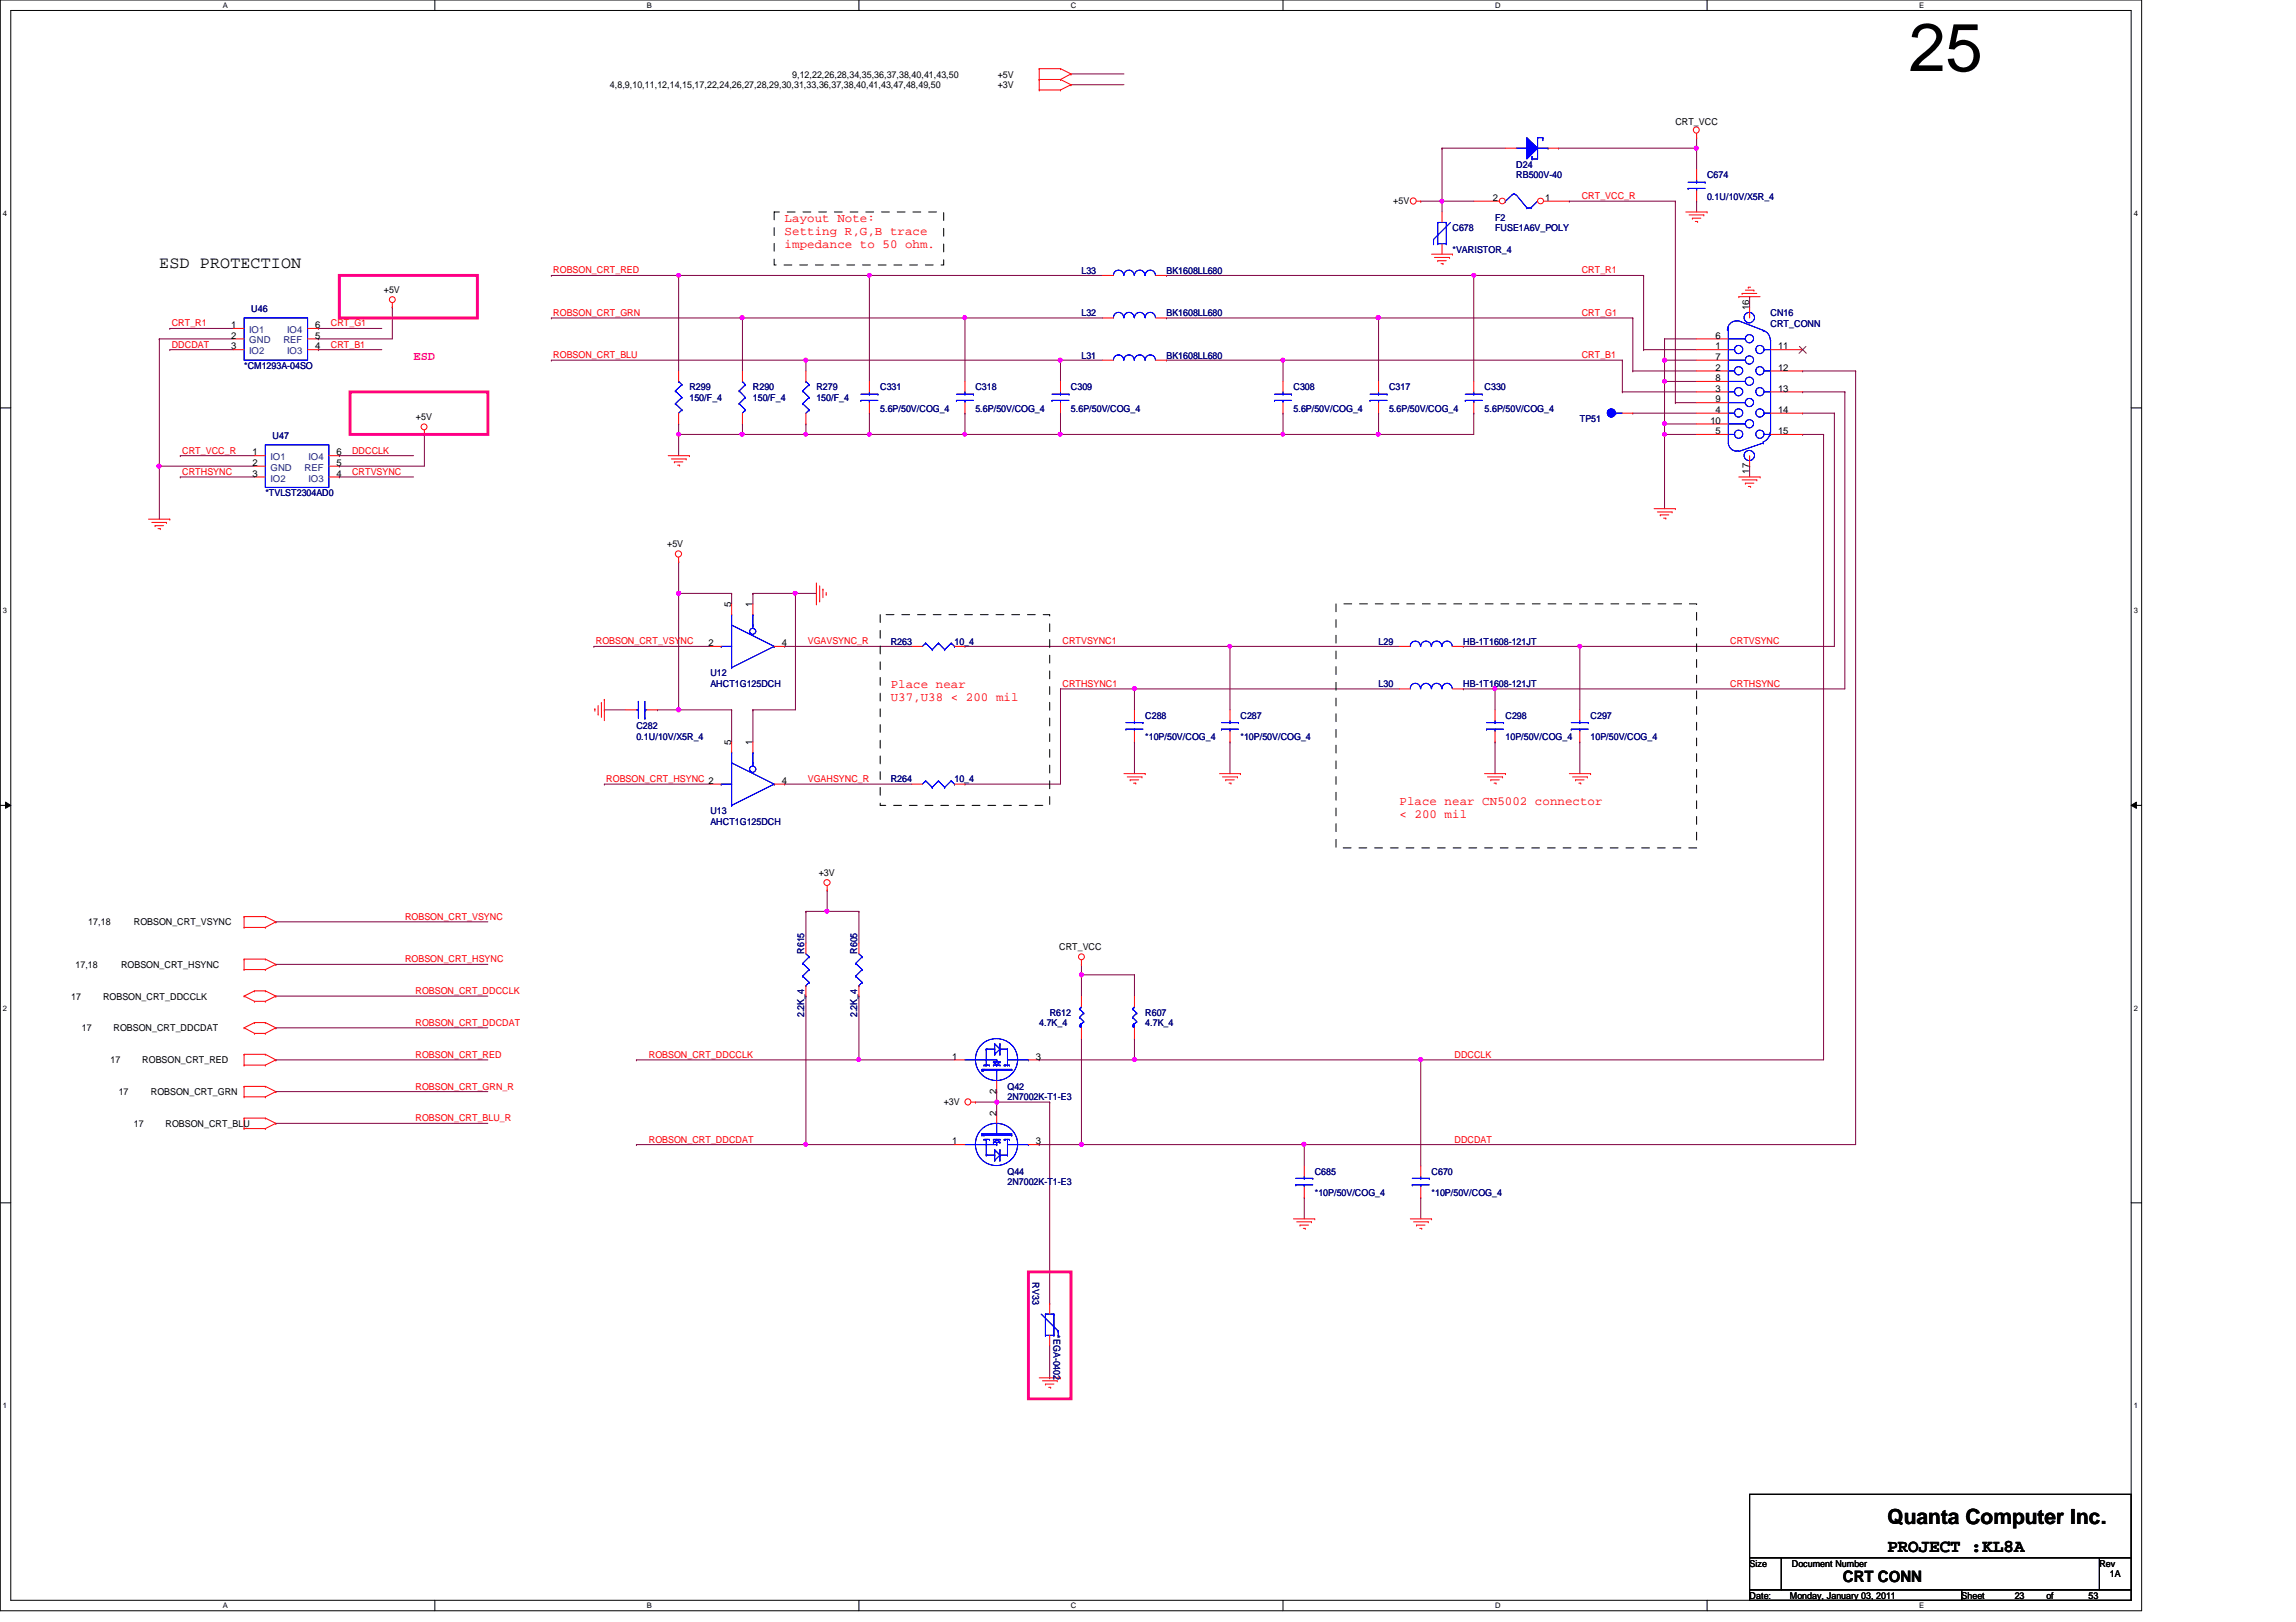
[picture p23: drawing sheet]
<svg xmlns="http://www.w3.org/2000/svg" width="297mm" height="210mm" viewBox="0 0 297 210" stroke-linecap="round" stroke-linejoin="round" font-family="sans-serif">
<defs><g id="words">
<text font-size="8.8" x="246.9" y="9.2">25</text>
<text font-size="2.7" x="244.2" y="197.3">Quanta Computer Inc.</text>
<text font-size="2.3" x="244.2" y="200.8">PROJECT :KL8A</text>
<text font-size="2.2" x="20.6" y="34.7">ESD PROTECTION</text>
<text font-size="2" x="238.4" y="204.8">CRT CONN</text>
<g font-size="1.6" fill="#f00">
<text x="101.5" y="28.7">Layout Note:</text>
<text x="101.5" y="30.4">Setting R,G,B trace</text>
<text x="101.5" y="32.1">impedance to 50 ohm.</text>
<text x="115.2" y="89">Place near</text>
<text x="115.2" y="90.7">U37,U38 &lt; 200 mil</text>
<text x="181.1" y="104.1">Place near CN5002 connector</text>
<text x="181.1" y="105.8">&lt; 200 mil</text>
</g>
<text font-size="1.6" fill="#ff0080" x="53.5" y="46.6">ESD</text>
<g font-size="1.2">
<text x="78.9" y="11.4">4,8,9,10,11,12,14,15,17,22,24,26,27,28,29,30,31,33,36,37,38,40,41,43,47,48,49,50</text>
<text x="102.5" y="10">9,12,22,26,28,34,35,36,37,38,40,41,43,50</text>
<text x="129.1" y="10">+5V</text>
<text x="129.1" y="11.4">+3V</text>
<text x="216.7" y="16.2">CRT_VCC</text>
<text x="180.3" y="26.4">+5V</text>
<text x="193.1" y="26">2</text>
<text x="199.9" y="26">1</text>
<text x="49.7" y="37.9">+5V</text>
<text x="226.3" y="40.2" transform="rotate(-90 226.3 40.2)">16</text>
<text x="29.9" y="42.5">1</text>
<text x="29.9" y="45.2">3</text>
<text x="29.9" y="43.8">2</text>
<text x="40.8" y="45.2">4</text>
<text x="40.8" y="42.5">6</text>
<text x="40.8" y="43.8">5</text>
<text x="222" y="45.2">1</text>
<text x="222" y="48">2</text>
<text x="222" y="43.8">6</text>
<text x="222" y="46.6">7</text>
<text x="230" y="48">12</text>
<text x="230" y="45.2">11</text>
<text x="222" y="50.7">3</text>
<text x="222" y="53.4">4</text>
<text x="222" y="49.3">8</text>
<text x="222" y="52.1">9</text>
<text x="230" y="53.4">14</text>
<text x="230" y="50.7">13</text>
<text x="32.7" y="58.9">1</text>
<text x="43.5" y="58.9">6</text>
<text x="53.8" y="54.4">+5V</text>
<text x="221.3" y="54.8">10</text>
<text x="222" y="56.2">5</text>
<text x="230" y="56.2">15</text>
<text x="32.7" y="61.7">3</text>
<text x="32.7" y="60.3">2</text>
<text x="43.5" y="61.7">4</text>
<text x="43.5" y="60.3">5</text>
<text x="226.3" y="61.3" transform="rotate(-90 226.3 61.3)">17</text>
<text x="86.3" y="70.8">+5V</text>
<text x="91.6" y="83.6">2</text>
<text x="94.6" y="78.6" transform="rotate(-90 94.6 78.6)">5</text>
<text x="97.4" y="78.6" transform="rotate(-90 97.4 78.6)">1</text>
<text x="101.1" y="83.6">4</text>
<text x="94.6" y="96.4" transform="rotate(-90 94.6 96.4)">5</text>
<text x="97.4" y="96.4" transform="rotate(-90 97.4 96.4)">1</text>
<text x="101.1" y="101.4">4</text>
<text x="105.9" y="113.3">+3V</text>
<text x="11.4" y="119.8">17,18</text>
<text x="17.3" y="119.8">ROBSON_CRT_VSYNC</text>
<text x="9.8" y="125.3">17,18</text>
<text x="15.7" y="125.3">ROBSON_CRT_HSYNC</text>
<text x="137" y="122.9">CRT_VCC</text>
<text x="9.2" y="129.4">17</text>
<text x="13.3" y="129.4">ROBSON_CRT_DDCCLK</text>
<text x="10.6" y="133.5">17</text>
<text x="14.3" y="137.6">17</text>
<text x="14.7" y="133.5">ROBSON_CRT_DDCDAT</text>
<text x="18.4" y="137.6">ROBSON_CRT_RED</text>
<text x="123.2" y="137.1">1</text>
<text x="134" y="137.1">3</text>
<text x="15.4" y="141.7">17</text>
<text x="19.5" y="141.7">ROBSON_CRT_GRN</text>
<text x="122.1" y="143">+3V</text>
<text x="128.9" y="141.5" transform="rotate(-90 128.9 141.5)">2</text>
<text x="17.3" y="145.8">17</text>
<text x="21.4" y="145.8">ROBSON_CRT_BLU</text>
<text x="123.2" y="148.1">1</text>
<text x="128.9" y="144.4" transform="rotate(-90 128.9 144.4)">2</text>
<text x="134" y="148.1">3</text>
<text x="226.4" y="202.7">Size</text>
<text x="231.8" y="202.7">Document Number</text>
<text x="271.6" y="202.7">Rev</text>
<text x="226.4" y="206.9">Date:</text>
<text x="231.6" y="206.9">Monday, January 03, 2011</text>
<text x="253.8" y="206.9">Sheet</text>
<text x="260.6" y="206.9">23</text>
<text x="264.7" y="206.9">of</text>
<text x="270.2" y="206.9">53</text>
<text x="273" y="204.1">1A</text>
</g>
<g font-size="1.2" fill="#000080">
<text x="196.2" y="21.7">D24</text>
<text x="196.2" y="23.1">RB500V-40</text>
<text x="220.8" y="23.1">C674</text>
<text x="187.9" y="29.9">C678</text>
<text x="193.4" y="28.6">F2</text>
<text x="193.4" y="29.9">FUSE1A6V_POLY</text>
<text x="220.8" y="25.8">0.1U/10V/X5R_4</text>
<text x="139.9" y="35.4">L33</text>
<text x="150.9" y="35.4">BK1608LL680</text>
<text x="187.9" y="32.7">*VARISTOR_4</text>
<text x="32.5" y="40.3">U46</text>
<text x="139.9" y="40.9">L32</text>
<text x="150.9" y="40.9">BK1608LL680</text>
<text x="229.1" y="40.9">CN16</text>
<text x="31.6" y="47.8">*CM1293A-04SO</text>
<text x="139.9" y="46.4">L31</text>
<text x="150.9" y="46.4">BK1608LL680</text>
<text x="229.1" y="42.3">CRT_CONN</text>
<text x="89.2" y="50.5">R299</text>
<text x="89.2" y="51.9">150/F_4</text>
<text x="97.4" y="50.5">R290</text>
<text x="97.4" y="51.9">150/F_4</text>
<text x="105.6" y="50.5">R279</text>
<text x="105.6" y="51.9">150/F_4</text>
<text x="113.9" y="50.5">C331</text>
<text x="113.9" y="53.3">5.6P/50V/COG_4</text>
<text x="126.2" y="50.5">C318</text>
<text x="126.2" y="53.3">5.6P/50V/COG_4</text>
<text x="138.6" y="50.5">C309</text>
<text x="138.6" y="53.3">5.6P/50V/COG_4</text>
<text x="167.3" y="50.5">C308</text>
<text x="167.3" y="53.3">5.6P/50V/COG_4</text>
<text x="179.7" y="50.5">C317</text>
<text x="179.7" y="53.3">5.6P/50V/COG_4</text>
<text x="192.1" y="50.5">C330</text>
<text x="192.1" y="53.3">5.6P/50V/COG_4</text>
<text x="35.3" y="56.8">U47</text>
<text x="204.4" y="54.6">TP51</text>
<text x="34.3" y="64.2">*TVLST2304AD0</text>
<text x="115.2" y="83.4">R263</text>
<text x="123.5" y="83.4">10_4</text>
<text x="178.3" y="83.4">L29</text>
<text x="189.3" y="83.4">HB-1T1608-121JT</text>
<text x="91.9" y="87.5">U12</text>
<text x="91.9" y="88.9">AHCT1G125DCH</text>
<text x="178.3" y="88.9">L30</text>
<text x="189.3" y="88.9">HB-1T1608-121JT</text>
<text x="82.3" y="94.4">C282</text>
<text x="82.3" y="95.8">0.1U/10V/X5R_4</text>
<text x="148.2" y="93">C288</text>
<text x="148.2" y="95.8">*10P/50V/COG_4</text>
<text x="160.5" y="93">C287</text>
<text x="160.5" y="95.8">*10P/50V/COG_4</text>
<text x="194.8" y="93">C298</text>
<text x="194.8" y="95.8">10P/50V/COG_4</text>
<text x="205.8" y="93">C297</text>
<text x="205.8" y="95.8">10P/50V/COG_4</text>
<text x="115.2" y="101.3">R264</text>
<text x="123.5" y="101.3">10_4</text>
<text x="91.9" y="105.4">U13</text>
<text x="91.9" y="106.7">AHCT1G125DCH</text>
<text x="104.1" y="123.4" transform="rotate(-90 104.1 123.4)">R615</text>
<text x="110.9" y="123.4" transform="rotate(-90 110.9 123.4)">R605</text>
<text x="104.1" y="131.7" transform="rotate(-90 104.1 131.7)">2.2K_4</text>
<text x="110.9" y="131.7" transform="rotate(-90 110.9 131.7)">2.2K_4</text>
<text x="135.8" y="131.4">R612</text>
<text x="148.2" y="131.4">R607</text>
<text x="134.4" y="132.8">4.7K_4</text>
<text x="148.2" y="132.8">4.7K_4</text>
<text x="130.3" y="141">Q42</text>
<text x="130.3" y="142.4">2N7002K-T1-E3</text>
<text x="130.3" y="152">Q44</text>
<text x="130.3" y="153.4">2N7002K-T1-E3</text>
<text x="170.1" y="152">C685</text>
<text x="170.1" y="154.7">*10P/50V/COG_4</text>
<text x="185.2" y="152">C670</text>
<text x="185.2" y="154.7">*10P/50V/COG_4</text>
<text x="133.6" y="165.9" transform="rotate(90 133.6 165.9)">RV33</text>
<text x="136.3" y="172.8" transform="rotate(90 136.3 172.8)">*EGA-0402</text>
</g>
<g font-size="1.2" fill="#f00">
<text x="204.6" y="25.8">CRT_VCC_R</text>
<text x="71.6" y="35.4">ROBSON_CRT_RED</text>
<text x="204.6" y="35.4">CRT_R1</text>
<text x="71.6" y="40.9">ROBSON_CRT_GRN</text>
<text x="204.6" y="40.9">CRT_G1</text>
<text x="22.2" y="42.2">CRT_R1</text>
<text x="22.2" y="45">DDCDAT</text>
<text x="42.8" y="42.2">CRT_G1</text>
<text x="42.8" y="45">CRT_B1</text>
<text x="71.6" y="46.4">ROBSON_CRT_BLU</text>
<text x="204.6" y="46.4">CRT_B1</text>
<text x="23.6" y="58.7">CRT_VCC_R</text>
<text x="45.5" y="58.7">DDCCLK</text>
<text x="23.6" y="61.5">CRTHSYNC</text>
<text x="45.5" y="61.5">CRTVSYNC</text>
<text x="77.1" y="83.4">ROBSON_CRT_VSYNC</text>
<text x="104.5" y="83.4">VGAVSYNC_R</text>
<text x="137.5" y="83.4">CRTVSYNC1</text>
<text x="223.9" y="83.4">CRTVSYNC</text>
<text x="137.5" y="88.9">CRTHSYNC1</text>
<text x="223.9" y="88.9">CRTHSYNC</text>
<text x="78.4" y="101.2">ROBSON_CRT_HSYNC 2</text>
<text x="104.5" y="101.2">VGAHSYNC_R</text>
<text x="52.4" y="119">ROBSON_CRT_VSYNC</text>
<text x="52.4" y="124.5">ROBSON_CRT_HSYNC</text>
<text x="53.8" y="128.7">ROBSON_CRT_DDCCLK</text>
<text x="53.8" y="132.8">ROBSON_CRT_DDCDAT</text>
<text x="53.8" y="136.9">ROBSON_CRT_RED</text>
<text x="83.9" y="136.9">ROBSON_CRT_DDCCLK</text>
<text x="188.2" y="136.9">DDCCLK</text>
<text x="53.8" y="141">ROBSON_CRT_GRN_R</text>
<text x="53.8" y="145.1">ROBSON_CRT_BLU_R</text>
<text x="83.9" y="147.9">ROBSON_CRT_DDCDAT</text>
<text x="188.2" y="147.9">DDCDAT</text>
</g>
<g font-size="1.2" fill="#004080">
<text x="32.3" y="43.1">IO1</text>
<text x="32.3" y="45.8">IO2</text>
<text x="32.3" y="44.4">GND</text>
<text x="36.7" y="44.4">REF</text>
<text x="37.2" y="45.8">IO3</text>
<text x="37.2" y="43.1">IO4</text>
<text x="35" y="59.6">IO1</text>
<text x="39.9" y="59.6">IO4</text>
<text x="35" y="62.3">IO2</text>
<text x="35" y="60.9">GND</text>
<text x="39.4" y="60.9">REF</text>
<text x="39.9" y="62.3">IO3</text>
</g>
<g font-size="1">
<text x="28.8" y="1">A</text>
<text x="83.7" y="1">B</text>
<text x="138.6" y="1">C</text>
<text x="193.4" y="1">D</text>
<text x="248.3" y="1">E</text>
<text x=".4" y="27.9">4</text>
<text x="276.1" y="27.9">4</text>
<text x=".4" y="79.4">3</text>
<text x="276.1" y="79.4">3</text>
<text x=".4" y="130.8">2</text>
<text x="276.1" y="130.8">2</text>
<text x=".4" y="182.2">1</text>
<text x="276.1" y="182.2">1</text>
<text x="28.8" y="208.1">A</text>
<text x="83.7" y="208.1">B</text>
<text x="138.6" y="208.1">C</text>
<text x="193.4" y="208.1">D</text>
<text x="248.3" y="208.1">E</text>
</g>
</g></defs>
<path d="M0 0h277.1v208.4h-277.1zM1.4 1.4h274.3v205.7h-274.3z" fill="none" stroke="#000" stroke-width=".13"/>
<g fill="#fff">
<path d="M28.8 .1h.7v1.1h-.7z"/>
<path d="M28.8 207.2h.7v1.1h-.7z"/>
</g>
<path d="M56.3 0v1.4M56.3 207.1v1.3" fill="none" stroke="#000" stroke-width=".13"/>
<g fill="#fff">
<path d="M83.7 .1h.6v1.1h-.6z"/>
<path d="M83.7 207.2h.6v1.1h-.6z"/>
</g>
<path d="M111.1 0v1.4M111.1 207.1v1.3" fill="none" stroke="#000" stroke-width=".13"/>
<g fill="#fff">
<path d="M138.6 .1h.7v1.1h-.7z"/>
<path d="M138.6 207.2h.7v1.1h-.7z"/>
</g>
<path d="M166 0v1.4M166 207.1v1.3" fill="none" stroke="#000" stroke-width=".13"/>
<g fill="#fff">
<path d="M193.4 .1h.7v1.1h-.7z"/>
<path d="M193.4 207.2h.7v1.1h-.7z"/>
</g>
<path d="M220.8 0v1.4M220.8 207.1v1.3" fill="none" stroke="#000" stroke-width=".13"/>
<g fill="#fff">
<path d="M248.3 .1h.6v1.1h-.6z"/>
<path d="M248.3 207.2h.6v1.1h-.6z"/>
<path d="M.4 27.1h.5v1.1h-.5z"/>
<path d="M276.1 27.1h.5v1.1h-.5z"/>
<path d="M.4 78.5h.5v1.1h-.5z"/>
<path d="M276.1 78.5h.5v1.1h-.5z"/>
</g>
<path d="M0 52.8h1.4M275.7 52.8h1.4" fill="none" stroke="#000" stroke-width=".13"/>
<g fill="#fff">
<path d="M.4 129.9h.5v1.1h-.5z"/>
<path d="M276.1 129.9h.5v1.1h-.5z"/>
</g>
<path d="M0 104.2h1.4M.7 103.8l.7 .4-.7 .4zM275.7 104.2l.7-.4v.8zM275.7 104.2h1.4" fill="none" stroke="#000" stroke-width=".13"/>
<path d="M.7 103.8l.7 .4-.7 .4zM275.7 104.2l.7-.4v.8z" fill="#000"/>
<g fill="#fff">
<path d="M.4 181.4h.5v1.1h-.5z"/>
<path d="M276.1 181.4h.5v1.1h-.5z"/>
</g>
<path d="M0 155.7h1.4M275.7 155.7h1.4" fill="none" stroke="#000" stroke-width=".13"/>
<path d="M138.6 11h.1M138.6 9.6h.1M138.6 11h6.8M138.6 9.6h6.8M186.6 26h.1M186.6 26v1.4M87.8 56.2h.1M87.8 56.2h8.3M233.2 53.5h.1M233.2 53.5h4.1" fill="none" stroke="#800040" stroke-width=".13"/>
<circle cx="96" cy="56.2" r=".25" fill="#f0f"/>
<circle cx="96" cy="56.2" r=".25" fill="none" stroke="#f0f" stroke-width=".13"/>
<circle cx="87.8" cy="56.2" r=".25" fill="#f0f"/>
<circle cx="87.8" cy="56.2" r=".25" fill="none" stroke="#f0f" stroke-width=".13"/>
<path d="M71.3 46.6h.1M71.3 46.6h33M104.3 46.6h.1M104.3 46.6v1.4M215.3 54.9h.1M215.3 49.4h.1M215.3 54.9h4.2M215.3 49.4v5.5M137.2 89.2h.1M137.2 89.2v12.3h-12.4M137.2 89.2h9.6M124.8 101.5h.1" fill="none" stroke="#800040" stroke-width=".13"/>
<circle cx="215.3" cy="49.3" r=".25" fill="#f0f"/>
<circle cx="215.3" cy="49.3" r=".25" fill="none" stroke="#f0f" stroke-width=".13"/>
<g fill="none" stroke="#800040" stroke-width=".13">
<path d="M87.8 35.6h.1M87.8 35.6h24.7M112.5 35.6h.1M112.5 35.6v13.8M87.8 54.9h.1M87.8 54.9v1.3M233.2 56.2h.1M233.2 56.2h2.7M82.3 137.2h.1M82.3 137.2h28.8M139.9 134.4h.1M139.9 134.4v13.7"/>
<path d="M146.8 126.2h.1M146.8 126.2v2.7"/>
</g>
<circle cx="87.8" cy="35.6" r=".25" fill="#f0f"/>
<circle cx="87.8" cy="35.6" r=".25" fill="none" stroke="#f0f" stroke-width=".13"/>
<path d="M96.1 41.1h.1M96.1 41.1h28.7M124.8 41.1h.1M124.8 41.1v8.3" fill="none" stroke="#800040" stroke-width=".13"/>
<circle cx="96" cy="41.1" r=".26" fill="#f0f"/>
<circle cx="96" cy="41.1" r=".26" fill="none" stroke="#f0f" stroke-width=".13"/>
<path d="M104.3 46.6h.1M104.3 46.6h32.9M137.2 46.6h.1M137.2 46.6v2.8" fill="none" stroke="#800040" stroke-width=".13"/>
<path d="M104.1 46.4h.1l.2 .1v.3l-.2 .1-.1-.1z" fill-rule="evenodd" fill="#f0f"/>
<path d="M104.1 46.4h.1l.2 .1v.3l-.2 .1-.1-.1z" fill="none" stroke="#f0f" stroke-width=".13"/>
<path d="M216.7 52.1h.1M216.7 52.1h2.8M183.8 137.2h.1M183.8 137.2v13.7M183.8 137.2h52.1M168.7 148.1h.1M168.7 155h.1M168.7 148.1v2.8M168.7 155v2.7M183.8 155h.1M183.8 155v2.7" fill="none" stroke="#800040" stroke-width=".13"/>
<circle cx="183.8" cy="137.1" r=".26" fill="#f0f"/>
<circle cx="183.8" cy="137.1" r=".26" fill="none" stroke="#f0f" stroke-width=".13"/>
<path d="M168.7 148.1h.1M168.7 148.1h71.4" fill="none" stroke="#800040" stroke-width=".13"/>
<circle cx="168.7" cy="148.1" r=".26" fill="#f0f"/>
<circle cx="168.7" cy="148.1" r=".26" fill="none" stroke="#f0f" stroke-width=".13"/>
<g fill="none" stroke="#800040" stroke-width=".13">
<path d="M124.8 83.7h.1M124.8 83.7h56.3M146.8 96h.1M146.8 96v4.1M159.1 83.7h.1M159.1 96h.1M159.1 83.7v8.2M159.1 96v4.1M193.4 96h.1M193.4 96v4.1M204.4 83.7h.1M204.4 96h.1"/>
<path d="M204.4 83.7h32.9M204.4 96v4.1"/>
</g>
<path d="M158.9 83.5h.4v.1v.2l-.2 .1-.2-.1z" fill-rule="evenodd" fill="#f0f"/>
<path d="M158.9 83.5h.4v.1v.2l-.2 .1-.2-.1z" fill="none" stroke="#f0f" stroke-width=".13"/>
<path d="M146.8 89.2h.1M146.8 89.2v2.7M193.4 89.2h.1M193.4 89.2h45.3" fill="none" stroke="#800040" stroke-width=".13"/>
<path d="M193.2 88.9h.2l.2 .1-.1 .3-.1 .1-.2-.1z" fill-rule="evenodd" fill="#f0f"/>
<path d="M193.2 88.9h.2l.2 .1-.1 .3-.1 .1-.2-.1z" fill="none" stroke="#f0f" stroke-width=".13"/>
<g fill="none" stroke="#800040" stroke-width=".13">
<path d="M150.9 41.1h.1M150.9 41.1h27.4M166 53.5h.1M166 53.5v2.7M211.2 41.1h.1M211.2 41.1v6.9M87.8 72.7h.1M87.8 76.8h.1M87.8 72.7v4.1M87.8 76.8h6.9M97.4 76.8h.1M97.4 76.8h5.5"/>
<path d="M134.4 137.2h.1M134.4 137.2h12.4"/>
</g>
<circle cx="87.8" cy="76.8" r=".25" fill="#f0f"/>
<circle cx="87.8" cy="76.8" r=".25" fill="none" stroke="#f0f" stroke-width=".13"/>
<path d="M104.3 56.2h.1M104.3 56.2h8.2M102.9 76.8h.1M102.9 76.8h2.7M85 91.9h.1M85 91.9h2.8" fill="none" stroke="#800040" stroke-width=".13"/>
<path d="M104.1 56h.3l.1 .2-.1 .2h-.2h-.1z" fill-rule="evenodd" fill="#f0f"/>
<path d="M104.1 56h.3l.1 .2-.1 .2h-.2h-.1z" fill="none" stroke="#f0f" stroke-width=".13"/>
<g fill="none" stroke="#800040" stroke-width=".13">
<path d="M209.9 46.6h.1M209.9 46.6v4.1M94.7 76.8h.1M94.7 76.8v1.3M97.4 76.8h.1M97.4 76.8v1.3M102.9 76.8h.1M102.9 76.8v15.1h-5.5M97.4 91.9h.1M101.5 83.7h.1M101.5 83.7h16.5M101.5 101.5h.1"/>
<path d="M101.5 101.5h16.5"/>
</g>
<circle cx="102.9" cy="76.8" r=".25" fill="#f0f"/>
<circle cx="102.9" cy="76.8" r=".25" fill="none" stroke="#f0f" stroke-width=".13"/>
<path d="M87.8 76.8h.1M87.8 76.8v15.1" fill="none" stroke="#800040" stroke-width=".13"/>
<circle cx="87.8" cy="91.9" r=".26" fill="#f0f"/>
<circle cx="87.8" cy="91.9" r=".26" fill="none" stroke="#f0f" stroke-width=".13"/>
<circle cx="87.8" cy="76.8" r=".25" fill="#f0f"/>
<circle cx="87.8" cy="76.8" r=".25" fill="none" stroke="#f0f" stroke-width=".13"/>
<path d="M166 46.6h.1M166 46.6h43.9M215.3 43.9h.1M215.3 43.9h4.2" fill="none" stroke="#800040" stroke-width=".13"/>
<path d="M165.8 46.4h.1l.3 .1-.1 .3-.2 .1-.1-.1z" fill-rule="evenodd" fill="#f0f"/>
<path d="M165.8 46.4h.1l.3 .1-.1 .3-.2 .1-.1-.1z" fill="none" stroke="#f0f" stroke-width=".13"/>
<g fill="none" stroke="#800040" stroke-width=".13">
<path d="M150.9 35.6h.1M150.9 35.6h61.7M190.7 35.6h.1M96.1 54.9h.1M96.1 54.9v1.3M104.3 54.9h.1M104.3 54.9v1.3M112.5 53.5h.1M112.5 53.5v2.7M124.8 56.2h.1M137.2 53.5h.1M137.2 53.5v2.7h-12.4"/>
<path d="M178.3 53.5h.1M178.3 53.5v2.7M190.7 53.5h.1M190.7 53.5v2.7M209.9 50.7h.1M209.9 50.7h9.6M215.3 56.2h.1M215.3 56.2v9.6M76.8 83.7h.1M76.8 83.7h15.1M78.2 91.9h.1M78.2 91.9h2.7"/>
<path d="M87.8 91.9h.1M87.8 91.9h6.9M94.7 91.9h.1M94.7 91.9v4.1M97.4 91.9h.1M97.4 91.9v4.1M78.2 101.5h.1M78.2 101.5h13.7M134.4 148.1h.1M134.4 148.1h5.5"/>
</g>
<circle cx="215.3" cy="56.2" r=".25" fill="#f0f"/>
<circle cx="215.3" cy="56.2" r=".25" fill="none" stroke="#f0f" stroke-width=".13"/>
<path d="M112.5 56.2h.1M112.5 56.2h12.3" fill="none" stroke="#800040" stroke-width=".13"/>
<circle cx="112.5" cy="56.2" r=".25" fill="#f0f"/>
<circle cx="112.5" cy="56.2" r=".25" fill="none" stroke="#f0f" stroke-width=".13"/>
<path d="M190.7 35.6h.1M190.7 35.6v13.8" fill="none" stroke="#800040" stroke-width=".13"/>
<circle cx="190.7" cy="35.6" r=".25" fill="#f0f"/>
<circle cx="190.7" cy="35.6" r=".25" fill="none" stroke="#f0f" stroke-width=".13"/>
<path d="M112.5 35.6h.1M112.5 35.6h30.2" fill="none" stroke="#800040" stroke-width=".13"/>
<circle cx="112.5" cy="35.6" r=".25" fill="#f0f"/>
<circle cx="112.5" cy="35.6" r=".25" fill="none" stroke="#f0f" stroke-width=".13"/>
<path d="M178.3 41.1h.1M178.3 41.1v8.3" fill="none" stroke="#800040" stroke-width=".13"/>
<circle cx="178.3" cy="41.1" r=".26" fill="#f0f"/>
<circle cx="178.3" cy="41.1" r=".26" fill="none" stroke="#f0f" stroke-width=".13"/>
<path d="M124.8 41.1h.1M124.8 41.1h17.9" fill="none" stroke="#800040" stroke-width=".13"/>
<path d="M124.6 40.9h.2l.2 .1v.3l-.2 .1-.2-.1z" fill-rule="evenodd" fill="#f0f"/>
<path d="M124.6 40.9h.2l.2 .1v.3l-.2 .1-.2-.1z" fill="none" stroke="#f0f" stroke-width=".13"/>
<path d="M137.2 46.6h.1M137.2 46.6h5.5M166 46.6h.1M166 46.6v2.8" fill="none" stroke="#800040" stroke-width=".13"/>
<circle cx="137.2" cy="46.6" r=".26" fill="#f0f"/>
<circle cx="137.2" cy="46.6" r=".26" fill="none" stroke="#f0f" stroke-width=".13"/>
<path d="M178.3 41.1h.1M178.3 41.1h32.9" fill="none" stroke="#800040" stroke-width=".13"/>
<circle cx="178.3" cy="41.1" r=".26" fill="#f0f"/>
<circle cx="178.3" cy="41.1" r=".26" fill="none" stroke="#f0f" stroke-width=".13"/>
<path d="M87.8 56.2h.1M87.8 56.2v2.8M96.1 56.2h.1M96.1 56.2h8.2" fill="none" stroke="#800040" stroke-width=".13"/>
<circle cx="96" cy="56.2" r=".25" fill="#f0f"/>
<circle cx="96" cy="56.2" r=".25" fill="none" stroke="#f0f" stroke-width=".13"/>
<path d="M150.9 46.6h.1M150.9 46.6h15.1M139.9 126.2h.1M139.9 126.2v2.7M128.9 142.6h.1M128.9 141.3h.1M128.9 141.3v2.7" fill="none" stroke="#800040" stroke-width=".13"/>
<circle cx="128.9" cy="142.6" r=".26" fill="#f0f"/>
<circle cx="128.9" cy="142.6" r=".26" fill="none" stroke="#f0f" stroke-width=".13"/>
<path d="M139.9 126.2h.1M139.9 124.8h.1M139.9 126.2h6.9M139.9 124.8v1.4" fill="none" stroke="#800040" stroke-width=".13"/>
<circle cx="139.9" cy="126.2" r=".26" fill="#f0f"/>
<circle cx="139.9" cy="126.2" r=".26" fill="none" stroke="#f0f" stroke-width=".13"/>
<path d="M166 56.2h.1M166 56.2h24.7M178.3 56.2h.1" fill="none" stroke="#800040" stroke-width=".13"/>
<circle cx="178.3" cy="56.2" r=".25" fill="#f0f"/>
<circle cx="178.3" cy="56.2" r=".25" fill="none" stroke="#f0f" stroke-width=".13"/>
<path d="M165.8 56h.3l.1 .2-.1 .2h-.2h-.1z" fill-rule="evenodd" fill="#f0f"/>
<path d="M165.8 56h.3l.1 .2-.1 .2h-.2h-.1z" fill="none" stroke="#f0f" stroke-width=".13"/>
<path d="M137.2 56.2h.1M137.2 56.2h28.8" fill="none" stroke="#800040" stroke-width=".13"/>
<circle cx="137.2" cy="56.2" r=".25" fill="#f0f"/>
<circle cx="137.2" cy="56.2" r=".25" fill="none" stroke="#f0f" stroke-width=".13"/>
<path d="M215.3 56.2h.1M215.3 54.9h.1M215.3 56.2h4.2M215.3 54.9v1.3M233.2 50.7h.1M233.2 50.7h5.5M107 115.2h.1M107 115.2v2.7" fill="none" stroke="#800040" stroke-width=".13"/>
<circle cx="215.3" cy="54.8" r=".26" fill="#f0f"/>
<circle cx="215.3" cy="54.8" r=".26" fill="none" stroke="#f0f" stroke-width=".13"/>
<g fill="none" stroke="#800040" stroke-width=".13">
<path d="M211.2 53.5h.1M211.2 48h.1M211.2 53.5h8.3M211.2 48h8.3M235.9 56.2h.1M235.9 56.2v81M238.7 50.7h.1M238.7 50.7v38.5M189.3 89.2h.1M189.3 89.2h4.1M193.4 89.2h.1M193.4 89.2v2.7"/>
<path d="M204.4 83.7h.1M204.4 83.7v8.2M104.3 117.9h.1M104.3 117.9h2.7"/>
</g>
<circle cx="204.4" cy="83.6" r=".25" fill="#f0f"/>
<circle cx="204.4" cy="83.6" r=".25" fill="none" stroke="#f0f" stroke-width=".13"/>
<path d="M226.4 38.4h.1M226.4 38.4v1.4M124.8 53.5h.1M124.8 53.5v2.7M233.2 48h.1M233.2 48h6.9M189.3 83.7h.1M189.3 83.7h15.1" fill="none" stroke="#800040" stroke-width=".13"/>
<path d="M124.6 56h.4v.2v.2h-.2h-.2z" fill-rule="evenodd" fill="#f0f"/>
<path d="M124.6 56h.4v.2v.2h-.2h-.2z" fill="none" stroke="#f0f" stroke-width=".13"/>
<path d="M146.8 89.2h.1M146.8 89.2h34.3" fill="none" stroke="#800040" stroke-width=".13"/>
<circle cx="146.8" cy="89.1" r=".26" fill="#f0f"/>
<circle cx="146.8" cy="89.1" r=".26" fill="none" stroke="#f0f" stroke-width=".13"/>
<path d="M111.1 137.2h.1M111.1 137.2h12.4" fill="none" stroke="#800040" stroke-width=".13"/>
<path d="M110.9 136.9h.2l.2 .1v.3l-.2 .1-.2-.1z" fill-rule="evenodd" fill="#f0f"/>
<path d="M110.9 136.9h.2l.2 .1v.3l-.2 .1-.2-.1z" fill="none" stroke="#f0f" stroke-width=".13"/>
<path d="M71.3 35.6h.1M71.3 35.6h16.5M87.8 35.6h.1M87.8 35.6v12.4M146.8 137.2h.1M146.8 137.2h37" fill="none" stroke="#800040" stroke-width=".13"/>
<circle cx="146.8" cy="137.1" r=".26" fill="#f0f"/>
<circle cx="146.8" cy="137.1" r=".26" fill="none" stroke="#f0f" stroke-width=".13"/>
<path d="M139.9 148.1h.1M139.9 148.1h28.8" fill="none" stroke="#800040" stroke-width=".13"/>
<circle cx="139.9" cy="148.1" r=".26" fill="#f0f"/>
<circle cx="139.9" cy="148.1" r=".26" fill="none" stroke="#f0f" stroke-width=".13"/>
<g fill="none" stroke="#800040" stroke-width=".13">
<path d="M212.6 35.6h.1M212.6 35.6v9.7M71.3 41.1h.1M71.3 41.1h24.8M96.1 41.1h.1M96.1 41.1v6.9M212.6 45.3h.1M212.6 45.3h6.9M237.3 53.5h.1M237.3 53.5v30.2M240.1 48h.1M240.1 48v100.1"/>
<path d="M226.4 60.3h.1M226.4 60.3v1.4M104.3 117.9h.1M104.3 117.9v4.1M111.1 117.9h.1M111.1 117.9v4.1M104.3 128.9h.1M104.3 128.9v19.2M146.8 134.4h.1M146.8 134.4v2.8M82.3 148.1h.1M82.3 148.1h41.2"/>
<path d="M104.3 148.1h.1M126.2 142.6h.1M126.2 142.6h2.7"/>
</g>
<path d="M104.1 147.9l.1-.1 .2 .1v.4h-.2h-.1z" fill-rule="evenodd" fill="#f0f"/>
<path d="M104.1 147.9l.1-.1 .2 .1v.4h-.2h-.1z" fill="none" stroke="#f0f" stroke-width=".13"/>
<path d="M107 117.9h.1M107 117.9h4.1M111.1 128.9h.1M111.1 128.9v8.3" fill="none" stroke="#800040" stroke-width=".13"/>
<circle cx="107" cy="117.9" r=".25" fill="#f0f"/>
<circle cx="107" cy="117.9" r=".25" fill="none" stroke="#f0f" stroke-width=".13"/>
<path d="M201.6 19.2h.1M201.6 19.2h17.9M219.5 19.2h.1M219.5 19.2v2.7M183.8 26h.1M183.8 26h2.8M203 26h.1M203 26h13.7M216.7 26h.1M216.7 26v26.1M219.5 26h.1M219.5 26v1.4" fill="none" stroke="#800040" stroke-width=".13"/>
<circle cx="219.5" cy="19.2" r=".26" fill="#f0f"/>
<circle cx="219.5" cy="19.2" r=".26" fill="none" stroke="#f0f" stroke-width=".13"/>
<path d="M186.6 19.2h.1M186.6 19.2h8.2M186.6 19.2v6.8" fill="none" stroke="#800040" stroke-width=".13"/>
<path d="M186.4 25.8h.1l.2 .1v.3l-.2 .1-.1-.1z" fill-rule="evenodd" fill="#f0f"/>
<path d="M186.4 25.8h.1l.2 .1v.3l-.2 .1-.1-.1z" fill="none" stroke="#f0f" stroke-width=".13"/>
<path d="M219.5 17.8h.1M219.5 17.8v1.4M186.6 26h.1M186.6 26h4.1M215.3 46.6h.1M215.3 43.9h.1M215.3 49.4h.1M215.3 46.6h4.2M215.3 43.9v5.5M215.3 49.4h4.2" fill="none" stroke="#800040" stroke-width=".13"/>
<circle cx="215.3" cy="46.6" r=".26" fill="#f0f"/>
<circle cx="215.3" cy="46.6" r=".26" fill="none" stroke="#f0f" stroke-width=".13"/>
<g fill="none" stroke="#800040" stroke-width=".13">
<path d="M20.6 60.3h.1M20.6 60.3v6.9M35.7 119.3h.1M35.7 119.3h27.4M35.7 124.8h.1M35.7 128.9h.1M35.7 133h.1M35.7 137.2h.1M35.7 124.8h27.4M35.7 128.9h27.4M35.7 133h27.4M35.7 137.2h27.4"/>
<path d="M35.7 141.3h.1M35.7 145.4h.1M35.7 141.3h27.4M35.7 145.4h27.4"/>
</g>
<circle cx="20.6" cy="60.3" r=".26" fill="#f0f"/>
<circle cx="20.6" cy="60.3" r=".26" fill="none" stroke="#f0f" stroke-width=".13"/>
<g fill="none" stroke="#800040" stroke-width=".13">
<path d="M50.8 39.8h.1M50.8 39.8v4.1h-9.6M20.6 43.9h.1M20.6 43.9h9.6M20.6 43.9v16.4M22 42.5h.1M22 45.3h.1M22 42.5h8.2M22 45.3h8.2M23.3 59h.1M23.3 59h9.6M41.2 42.5h.1"/>
<path d="M41.2 45.3h.1M41.2 43.9h.1M41.2 42.5h8.2M41.2 45.3h8.2M43.9 59h.1M43.9 59h9.6M54.9 56.2h.1M54.9 56.2v4.1h-11M20.6 60.3h.1M20.6 60.3h12.3M23.3 61.7h.1M23.3 61.7h9.6"/>
<path d="M43.9 61.7h.1M43.9 60.3h.1M43.9 61.7h9.6M128.9 142.6h6.9M135.8 142.6h.1M135.8 142.6v26.1M135.8 168.7h.1M135.8 178.3h.1M135.8 174.2v4.1"/>
</g>
<g fill="none" stroke="#f00" stroke-width=".13">
<path d="M134.4 10.3h.1M134.4 8.9h.1M134.4 11.6h.1M134.4 8.9h2.8M134.4 10.3h2.8M134.4 8.9v2.7M134.4 11.6h2.8M137.2 8.9h.1M137.2 10.3h.1M137.2 11.6h.1M137.2 8.9l1.4 .7M137.2 10.3l1.4 .7"/>
<path d="M138.6 9.6h.1M138.6 11h.1M138.6 9.6l-1.4 .7M138.6 11l-1.4 .6M219.5 17.8h.1M219.5 17.3v.5M50.8 39.8h.1M50.8 39.2v.6M142.7 35.6h1.4M149.5 35.6h1.4M183.3 26h.5M183.8 26h.1"/>
<path d="M185.2 32.9h2.7M185.6 33.3h1.9M186 33.7h.1M186 33.7h1.1M186.4 34.1h.3M186.6 27.4v1.4M186.6 31.5v1.4M186.7 34.1h.1M187.5 33.3h.1M187.9 32.9h.1M218.1 27.4h2.7M218.5 27.8h1.9"/>
<path d="M218.9 28.2h.1M218.9 28.2h1.1M219.3 28.7h.3M219.6 28.7h.1M220.4 27.8h.1M220.8 27.4h.1M225 38.4h.1M225 38.4h2.7M225.4 38h.1M225.4 38h1.9M225.8 37.5h1.1M226.2 37.2h.1"/>
<path d="M226.2 37.2h.3M226.9 37.5h.1M54.9 56.2h.1M54.9 55.7v.5M86.4 59h2.8M86.9 59.4h1.9M87.2 59.8h.1M87.2 59.8h1.1M88.8 59.4h.1M89.2 59h.1M124.8 49.4v1.3M124.8 52.1v1.4"/>
<path d="M19.2 67.2h2.8M19.6 67.6h1.9M20.1 68h.1M20.1 68h1.1M20.4 68.4h.3M20.7 68.4h.1M21.5 67.6h.1M22 67.2h.1M87.7 60.2h.2M87.8 72.7h.1M87.8 72.1v.6M87.9 60.2h.1"/>
<path d="M105.6 78.1h.1M105.6 75.4v2.7M106 77.8h.1M106 75.8v2M106.5 76.2h.1M106.5 76.2v1.1M106.9 76.9h.1M106.9 76.7v.2M214 65.8h2.7M214.4 66.3h1.9M214.8 66.6h.1M214.8 66.6h1.1"/>
<path d="M215.2 67.1h.3M215.5 67.1h.1M216.3 66.3h.1M216.7 65.8h.1M225 61.7h2.7M225.4 62.1h1.9M225.8 62.5h.1M225.8 62.5h1.1M226.2 62.9h.3M226.5 62.9h.1M227.3 62.1h.1M227.7 61.7h.1"/>
<path d="M77 91.7h.1M77 91.7v.3M77.4 92.4h.1M77.4 91.3v1.1M77.8 90.9h.1M77.8 90.9v1.9M78.2 90.5h.1M78.2 90.5v2.8M94.7 96v1.4M97.4 96v1.4M31.6 118.6h.1M31.6 118.6v1.4"/>
<path d="M31.6 118.6h2.7M34.3 118.6h.1M34.3 118.6l1.4 .7M35.7 119.3h.1M35.7 119.3l-1.4 .7M91.9 101.5h1.4M100.2 101.5h1.3M107 115.2h.1M107 114.6v.6M145.4 100.1h2.8M145.8 100.5h1.9M146.2 100.9h.1"/>
<path d="M146.2 100.9h1.1M146.6 101.3h.3M146.9 101.3h.1M147.7 100.5h.1M148.2 100.1h.1M157.8 100.1h2.7M158.2 100.5h1.9M158.6 100.9h.1M158.6 100.9h1.1M159 101.3h.3M159.3 101.3h.1M160.1 100.5h.1"/>
<path d="M160.5 100.1h.1M192.1 100.1h2.7M192.4 100.5h2M192.9 100.9h.1M192.9 100.9h1.1M193.3 101.3h.2M193.5 101.3h.1M194.4 100.5h.1M194.8 100.1h.1M203 100.1h2.8M203.5 100.5h1.9M203.8 100.9h.1"/>
<path d="M203.8 100.9h1.1M204.3 101.3h.2M204.5 101.3h.1M205.4 100.5h.1M205.8 100.1h.1M31.6 125.5h.1M31.6 124.1h.1M31.6 137.8h.1M31.6 136.4h.1M31.6 120h.1M31.6 133h.1M31.6 128.9h.1"/>
<path d="M31.6 124.1v1.4M31.6 136.4v1.4M31.6 124.1h2.7M31.6 125.5h2.7M31.6 136.4h2.7M31.6 137.8h2.7M31.6 120h2.7M31.6 133l1.3 .7M31.6 128.9l1.3 .7M32.9 132.3h.1M32.9 133.7h.1M32.9 128.2h.1"/>
<path d="M32.9 129.6h.1M32.9 132.3h1.4M32.9 132.3l-1.3 .7M32.9 133.7h1.4M32.9 128.2h1.4M32.9 128.2l-1.3 .7M32.9 129.6h1.4M34.3 124.1h.1M34.3 125.5h.1M34.3 136.4h.1M34.3 137.8h.1M34.3 120h.1"/>
<path d="M34.3 132.3h.1M34.3 133.7h.1M34.3 128.2h.1M34.3 129.6h.1M34.3 124.1l1.4 .7M34.3 136.4l1.4 .8M34.3 132.3l1.4 .7M34.3 128.2l1.4 .7M35.7 124.8h.1M35.7 137.2h.1M35.7 133h.1M35.7 128.9h.1"/>
<path d="M35.7 124.8l-1.4 .7M35.7 137.2l-1.4 .6M35.7 133l-1.4 .7M35.7 128.9l-1.4 .7M139.9 124.8h.1M139.9 124.2v.6M31.6 141.9h.1M31.6 140.6h.1M31.6 146h.1M31.6 144.7h.1M31.6 140.6h2.7M31.6 141.9h2.7"/>
<path d="M31.6 140.6v1.3M31.6 144.7v1.3M31.6 144.7h2.7M31.6 146h2.7M34.3 140.6h.1M34.3 141.9h.1M34.3 144.7h.1M34.3 146h.1M34.3 140.6l1.4 .7M34.3 144.7l1.4 .7M35.7 141.3h.1M35.7 145.4h.1"/>
<path d="M35.7 141.3l-1.4 .6M35.7 145.4l-1.4 .6M125.6 142.6h.6M126.2 142.6h.1M167.3 157.7h2.8M167.8 158.1h1.9M168.2 158.5h.1M168.2 158.5h1.1M168.6 159h.3M168.9 159h.1M169.7 158.1h.1M170.1 157.7h.1"/>
<path d="M182.5 157.7h2.7M182.9 158.1h1.9M183.3 158.5h.1M183.3 158.5h1.1M183.7 159h.2M183.9 159h.1M184.8 158.1h.1M185.2 157.7h.1M134.4 178.3h2.8M134.9 178.7h1.9M135.3 179.1h.1M135.3 179.1h1.1"/>
<path d="M135.7 179.5h.2M135.9 179.5h.1M136.8 178.7h.1M137.2 178.3h.1"/>
<circle cx="219.4" cy="16.8" r=".39"/>
<circle cx="50.8" cy="38.8" r=".38"/>
<circle cx="182.8" cy="26" r=".39"/>
<circle cx="54.9" cy="55.2" r=".38"/>
<circle cx="87.8" cy="71.7" r=".4"/>
<circle cx="107" cy="114.2" r=".39"/>
<circle cx="139.9" cy="123.8" r=".38"/>
<circle cx="125.2" cy="142.6" r=".39"/>
</g>
<path d="M226.4 193.4h49.3v8.2h-49.3zM226.4 201.6h4.1v4.1h-4.1zM226.4 205.7h27.4v1.4h-27.4zM230.5 201.6h41.1v4.1h-41.1zM253.8 205.7h21.9v1.4h-21.9zM271.6 201.6h4.1v4.1h-4.1z" fill="none" stroke="#000" stroke-width=".13"/>
<path d="M100.2 27.4h21.9v6.9h-21.9zM113.9 79.5h21.9v24.7h-21.9zM172.8 78.1h46.7v31.6h-46.7z" fill="none" stroke="#000" stroke-width=".13" stroke-dasharray="1 1 1 1 1 1 1 1"/>
<path d="M43.9 35.6h17.9v5.5h-17.9zM45.3 50.7h17.8v5.5h-17.8zM133.1 164.6h5.5v16.4h-5.5z" fill="none" stroke="#ff0080" stroke-width=".38"/>
<g fill="none" stroke="#00f" stroke-width=".13">
<path d="M144.1 35.6a.66 .66 0 0 1 .6-.6 .66 .66 0 0 1 .7 .6M145.4 35.6a.66 .66 0 0 1 .7-.6 .66 .66 0 0 1 .6 .6M146.8 35.6a.68 .68 0 0 1 .6-.6 .68 .68 0 0 1 .7 .6M148.2 35.6a.66 .66 0 0 1 .6-.6 .66 .66 0 0 1 .7 .6M185.5 31h.1M185.5 31.5h.1M185.5 31v.5M186 31.5h.1M186 28.8h.1M186 28.8h1.1M186 31.5h1.1M186 28.8v2.7"/>
<path d="M187.1 28.8h.1M187.1 31.5h.1M187.1 28.8v2.7M187.7 28.8l-2.2 2.2M123.7 51.8h.1M123.7 51.8h2.2M123.7 51h2.2M124.8 51h.1M124.8 51.8h.1M124.8 50.7v.3M124.8 51.8v.3M125.9 51h.1"/>
<path d="M94.7 98.7h.1M94.7 97.4h.1M94.7 97.4v6.8M94.7 98.7l5.5 2.8M97.4 98.7h.1M97.4 97.4h.1M97.4 97.4v1.7M93.3 101.5h.1M93.3 101.5h1.4M94.7 104.2h.1M100.2 101.5h.1M100.2 101.5l-5.5 2.7"/>
<circle cx="97.4" cy="99.5" r=".4"/>
</g>
<circle cx="208.5" cy="53.4" r=".54" fill="#00f"/>
<g fill="none" stroke="#00f" stroke-width=".13">
<path d="M209 53.5h.1M209 53.5h.9"/>
<circle cx="208.5" cy="53.4" r=".54"/>
</g>
<circle cx="208.5" cy="53.4" r=".54" fill="#00f"/>
<g fill="none" stroke="#00f" stroke-width=".13">
<path d="M31.6 41.1h8.2v5.5h-8.2zM103.8 52.2h.1M103.8 50.6h.1M103.8 52.2l.9 .8M103.8 50.6l.9 .8M104.3 49.4h.1M104.3 49.4l.4 .4M104.7 53h.1M104.7 51.4h.1M104.7 49.8h.1M104.7 53l-.4 .5M104.7 51.4l-.9 .8"/>
<path d="M104.7 49.8l-.9 .8M111.4 51.8h.1M111.4 51.8h2.2M111.4 51h2.2M112.5 51h.1M112.5 51.8h.1M112.5 50.7v.3M112.5 51.8v.3M113.6 51h.1M145.4 41.1a.66 .66 0 0 0-.7-.7 .66 .66 0 0 0-.6 .7M146.7 41.1a.66 .66 0 0 0-.7-.7 .66 .66 0 0 0-.6 .7M148.1 41.1a.68 .68 0 0 0-.7-.7 .68 .68 0 0 0-.6 .7"/>
<path d="M149.5 41.1a.66 .66 0 0 0-.7-.7 .66 .66 0 0 0-.6 .7M164.9 51.8h.1M164.9 51.8h2.2M164.9 51h2.2M166 51h.1M166 51.8h.1M166 50.7v.3M166 51.8v.3M167.1 51h.1M209 53.5h.1M209 53.5h.9M158 94.4h.1"/>
<path d="M158 94.4h2.2M158 93.5h2.2M159.1 93.5h.1M159.1 94.4h.1M159.1 93.3v.2M159.1 94.4v.2M160.2 93.5h.1M203.3 94.4h.1M203.3 94.4h2.2M203.3 93.5h2.2M204.4 93.5h.1M204.4 94.4h.1"/>
<path d="M204.4 93.3v.2M204.4 94.4v.2M205.5 93.5h.1M110.7 124.7h.1M110.7 126.3h.1M110.7 124.7l.8 .8M110.7 126.3l.8 .8M111.1 127.6h.1M111.1 123.4l.4 .4M111.5 123.8h.1M111.5 125.5h.1M111.5 127.1h.1"/>
<path d="M111.5 123.8l-.8 .9M111.5 125.5l-.8 .8M111.5 127.1l-.4 .5M139.7 132.8h.1M139.7 131.7h.1M139.7 130.6h.1M139.7 132.8l.2 .2M139.7 131.7l.5 .5M139.7 130.6l.5 .5M139.9 130.3h.1M139.9 130.3l-.2 .3M140.2 132.2h.1"/>
<path d="M140.2 131.1h.1M140.2 132.2l-.5 .6M140.2 131.1l-.5 .6M124.8 148.1h4.1M127 146.9h.1M127 146.7h.1M127 146.7h3.9v.2M127 146.9h3.9M127 146.7v.2M127.2 146.7h.1M127.3 146.9h.1M127.3 147.4h.1"/>
<path d="M127.3 147.4h.7M127.5 147.4h.1M127.6 149.5h.1M127.6 147.4h.1M127.6 149.5h1.1M127.6 147.4v2.1M128 147.4h.1M128.5 147.8h.1M128.5 147.4h.1M128.5 147.8h.9M128.5 147.4h.9M128.7 149.5h.1"/>
<path d="M128.7 150.2h.1M128.7 148.9h.1M128.7 148.8h.1M128.7 149.1h.1M128.7 147.7h.1M128.7 148.8v1.4M128.7 148.8l.7 .7M128.7 147.7l-.2 .1M128.9 148.1h.1M128.9 146.7h.1M128.9 147.4h.1M128.9 147.8h.1"/>
<path d="M128.9 145.4v1.3M128.9 147.8v.3M128.9 147.4l-.2 .3M128.9 147.4l.5 .4M129.4 149.5h.1M129.4 147.8h.1M129.4 147.4h.1M129.4 150.2h.1M129.4 148.8h.1M129.4 149.5h.9M129.4 149.5l-.7 .7M129.4 148.8v1.4"/>
<path d="M129.9 147.4h.1M129.9 147.4h.7M130 147.4h.1M130.3 147.4h.1M130.3 149.5h.1M130.3 148.1h2.8M130.3 147.4v2.1M130.6 147.4h.1M130.9 146.9h.1M133.1 148.1h.1M134.7 170.1l2.2 2.2M135.3 170.1h.1"/>
<path d="M135.3 172.8h.1M135.3 170.1h1.1M135.3 170.1v2.7M135.3 172.8h1.1M136.4 172.8h.1M136.4 170.1h.1M136.4 170.1v2.7M136.9 172.3h.1M136.9 172.8h.1M136.9 172.3v.5"/>
<circle cx="208.5" cy="53.4" r=".54"/>
<circle cx="128.9" cy="148.1" r="2.74"/>
</g>
<g fill="none" stroke="#f00" stroke-width=".13">
<path d="M30.2 42.5h1.4M30.2 45.3h1.4M30.2 43.9h1.4M39.8 42.5h1.4M39.8 45.3h1.4M39.8 43.9h1.4M104.3 48v1.4M104.3 53.5v1.4M112.5 49.4v1.3M112.5 52.1v1.4M142.7 41.1h1.4M149.5 41.1h1.4"/>
<path d="M166 49.4v1.3M166 52.1v1.4M209.9 53.5h1.3M159.1 91.9v1.4M159.1 94.6v1.4M204.4 91.9v1.4M204.4 94.6v1.4M111.1 122v1.4M111.1 127.6v1.3M123.5 148.1h1.3M128.9 144v1.4M133.1 148.1h1.3"/>
<path d="M135.8 168.7v1.4M135.8 172.8v1.4"/>
</g>
<path d="M139.9 132.5v.5l-.2-.2z" fill-rule="evenodd" fill="#00f"/>
<g fill="none" stroke="#00f" stroke-width=".13">
<path d="M139.7 132.8h.1M139.7 131.7h.1M139.7 130.6h.1M139.7 132.8l.2 .2M139.7 131.7l.5 .5M139.7 130.6l.5 .5M139.9 132.5v.5l-.2-.2zM139.9 130.3h.1M139.9 130.3l-.2 .3M140.2 132.2h.1M140.2 131.1h.1M140.2 132.2l-.5 .6"/>
<path d="M140.2 131.1l-.5 .6"/>
</g>
<path d="M139.9 132.5v.5l-.2-.2z" fill-rule="evenodd" fill="#00f"/>
<path d="M34.3 57.6h8.2v5.5h-8.2zM139.9 132.5v.5l-.2-.2zM167.6 153.3h.1M167.6 153.3h2.2M167.6 152.5h2.2M168.7 152.5h.1M168.7 153.3h.1M168.7 152.2v.3M168.7 153.3v.3M169.8 152.5h.1" fill="none" stroke="#00f" stroke-width=".13"/>
<path d="M32.9 59h1.4M42.5 59h1.4M32.9 61.7h1.4M32.9 60.3h1.4M42.5 61.7h1.4M42.5 60.3h1.4M139.9 128.9v1.4M139.9 133v1.4M168.7 150.9v1.3M168.7 153.6v1.4" fill="none" stroke="#f00" stroke-width=".13"/>
<path d="M197.5 17.8l1.4 1.4-1.4 1.4z" fill="#00f"/>
<g fill="none" stroke="#00f" stroke-width=".13">
<path d="M196.2 19.2h1.3M197.5 17.8l1.4 1.4-1.4 1.4zM197.5 19.2h.1M198.9 17.8h.1M198.9 17.8v2.8h-.7M198.9 19.2h1.4M198.9 17.8h.7M199.6 17.8h.1M199.6 18.1h.1M199.6 17.8v.3M200.3 19.2h.1M198.2 20.6h.1"/>
<path d="M198.2 20.3h.1M198.2 20.3v.3"/>
</g>
<path d="M197.5 17.8l1.4 1.4-1.4 1.4z" fill="#00f"/>
<g fill="none" stroke="#00f" stroke-width=".13">
<path d="M196.2 19.2h1.3M197.5 17.8l1.4 1.4-1.4 1.4zM197.5 19.2h.1M198.9 17.8h.1M198.9 17.8v2.8h-.7M198.9 19.2h1.4M198.9 17.8h.7M199.6 17.8h.1M199.6 18.1h.1M199.6 17.8v.3M200.3 19.2h.1M194.8 26h.1"/>
<path d="M196.1 25.2a.28 .28 0 0 0-.5 0l-.8 .8M196.2 25.2l1.3 1.7M197.5 26.9h.1M197.5 26.8l.3 .2 .2-.2M198.1 26.9h.1M198.2 20.6h.1M198.2 20.3h.1M198.2 20.3v.3M198.9 26l-.8 .9M218.4 24.4h.1M218.4 23.6h2.2M218.4 24.4h2.2"/>
<path d="M219.5 24.4h.1M219.5 23.6h.1M219.5 23.3v.3M219.5 24.4v.3M220.6 23.6h.1M87.4 52.2h.1M87.4 50.6h.1M87.4 52.2l.8 .8M87.4 50.6l.8 .8M87.8 49.4h.1M87.8 49.4l.4 .4M88.2 53h.1"/>
<path d="M88.2 51.4h.1M88.2 49.8h.1M88.2 53l-.4 .5M88.2 51.4l-.8 .8M88.2 49.8l-.8 .8M144.1 46.6a.66 .66 0 0 1 .6-.7 .66 .66 0 0 1 .7 .7M145.4 46.6a.66 .66 0 0 1 .7-.7 .66 .66 0 0 1 .6 .7M146.8 46.6a.68 .68 0 0 1 .6-.7 .68 .68 0 0 1 .7 .7M148.2 46.6a.66 .66 0 0 1 .6-.7 .66 .66 0 0 1 .7 .7M223.6 57.3h.1M223.6 57.3a1.04 1.04 0 0 0 1.3 1M223.6 43.9h2.2"/>
<path d="M223.6 45.3h.8M223.6 48h.8M223.6 46.6h2.2M223.6 49.4h2.2M223.6 50.7h.8M223.6 53.5h.8M223.6 54.9h2.2M223.6 56.2h.8M223.6 52.1h2.2M223.6 42.2v15.1M224.4 45.3h.1M224.4 48h.1"/>
<path d="M224.4 50.7h.1M224.4 53.5h.1M224.4 56.2h.1M224.9 41.5a1.24 1.24 0 0 0-1.4 1.3M225 41.5l3.1 1.3M225.8 43.9h.1M225.8 46.6h.1M225.8 49.4h.1M225.8 54.9h.1M225.8 52.1h.1M228.1 42.8a1.27 1.27 0 0 1 .9 1.2M228.1 57.3h.1"/>
<path d="M228.1 42.8h.1M228.1 57.3l-3.1 1.1M228.3 53.5h.1M228.3 45.3h.1M228.3 45.3h.8M228.3 48h.8M228.3 50.7h.8M228.3 53.5h.8M228.3 56.2h.8M229 55.9a1.44 1.44 0 0 1-.9 1.3M229.1 56.2h.1M229.1 50.7h.1"/>
<path d="M229.1 48h.1M229.1 44h.1M229.1 44v12M94.7 79.5h.1M94.7 79.5v6.9M97.4 79.5h.1M97.4 79.5v1.8M82.3 91.9h.3M82.6 91.9h.1M82.6 90.8h.1M82.6 90.8v2.2M83.4 93h.1"/>
<path d="M83.4 91.9h.1M83.4 91.9h.3M83.4 90.8v2.2M93.3 83.7h.1M93.3 83.7h1.4M94.7 80.9h.1M94.7 86.4h.1M94.7 80.9l5.5 2.8M97.4 80.9h.1M100.2 83.7h.1M100.2 83.7l-5.5 2.7M119.8 83.2h.1"/>
<path d="M119.8 83.2l-.5 .5M119.8 83.2l.8 .9M120.6 84.1h.1M121.4 83.2h.1M121.4 83.2l-.8 .9M121.4 83.2l.8 .9M122.2 84.1h.1M123.1 83.2h.1M123.1 83.2l-.9 .9M123.1 83.2l.4 .5M123.5 83.7h.1M145.7 94.4h.1"/>
<path d="M145.7 94.4h2.2M145.7 93.5h2.2M146.8 93.5h.1M146.8 94.4h.1M146.8 93.3v.2M146.8 94.4v.2M147.9 93.5h.1M103.8 124.7h.1M103.8 126.3h.1M103.8 124.7l.9 .8M103.8 126.3l.9 .8M104.3 127.6h.1"/>
<path d="M104.3 123.4l.4 .4M104.7 123.8h.1M104.7 125.5h.1M104.7 127.1h.1M104.7 123.8l-.9 .9M104.7 125.5l-.9 .8M104.7 127.1l-.4 .5M124.8 137.2h4.1M127 138.4h.1M127 138.5h.1M127 138.4h3.9M127 138.4v.1"/>
<path d="M127.2 138.5h.1M127.3 138.4h.1M127.3 137.8h.1M127.3 137.8h.7M127.5 137.8h.1M127.6 135.8h.1M127.6 137.8h.1M127.6 135.8h1.1M127.6 135.8v2M128 137.8h.1M128.5 137.4h.1M128.5 137.8h.1"/>
<path d="M128.5 137.4h.9M128.5 137.4l.2 .1M128.5 137.8h.9M128.7 135.8h.1M128.7 135.1h.1M128.7 136.3h.1M128.7 136.4h.1M128.7 136.2h.1M128.7 137.5h.1M128.7 137.5l.2 .3M128.7 135.1l.7 .7M128.7 135.1v1.3"/>
<path d="M128.9 137.2h.1M128.9 138.5h.1M128.9 137.8h.1M128.9 137.4h.1M128.9 137.2v.2M128.9 138.5v1.4M129.4 135.8h.1M129.4 137.4h.1M129.4 137.8h.1M129.4 135.1h.1M129.4 136.4h.1M129.4 135.8h.9"/>
<path d="M129.4 137.4l-.5 .4M129.4 135.8l-.7 .6M129.4 135.1v1.3M129.9 137.8h.1M129.9 137.8h.7M130 137.8h.1M130.3 137.8h.1M130.3 135.8h.1M130.3 137.2h2.8M130.3 135.8v2M130.6 137.8h.1M130.9 138.4h.1"/>
<path d="M130.9 138.4v.1h-3.9M133.1 137.2h.1M182.7 153.3h.1M182.7 153.3h2.2M182.7 152.5h2.2M183.8 152.5h.1M183.8 153.3h.1M183.8 152.2v.3M183.8 153.3v.3M184.9 152.5h.1"/>
<circle cx="224.9" cy="45.2" r=".54"/>
<circle cx="224.9" cy="56.2" r=".54"/>
<circle cx="224.9" cy="48" r=".54"/>
<circle cx="224.9" cy="53.4" r=".54"/>
<circle cx="224.9" cy="50.7" r=".54"/>
<circle cx="226.3" cy="41.1" r=".68"/>
<circle cx="226.3" cy="59" r=".67"/>
<circle cx="226.3" cy="43.8" r=".54"/>
<circle cx="226.3" cy="52.1" r=".54"/>
<circle cx="226.3" cy="54.8" r=".54"/>
<circle cx="226.3" cy="49.3" r=".54"/>
<circle cx="226.3" cy="46.6" r=".54"/>
<circle cx="227.7" cy="48" r=".54"/>
<circle cx="227.7" cy="45.2" r=".54"/>
<circle cx="227.7" cy="50.7" r=".54"/>
<circle cx="227.7" cy="53.4" r=".54"/>
<circle cx="227.7" cy="56.2" r=".54"/>
<circle cx="97.4" cy="81.7" r=".39"/>
<circle cx="128.9" cy="137.1" r="2.73"/>
</g>
<g fill="none" stroke="#f00" stroke-width=".13">
<path d="M194.8 19.2h1.4M200.3 19.2h1.3M219.5 21.9v1.4M219.5 24.7v1.3M226.4 39.8v1.3M87.8 48v1.4M87.8 53.5v1.4M142.7 46.6h1.4M149.5 46.6h1.4M219.5 56.2h4.1M219.5 53.5h4.1M219.5 50.7h4.1"/>
<path d="M219.5 48h4.1M219.5 45.3h4.1M219.5 43.9h4.1M219.5 46.6h4.1M219.5 49.4h4.1M219.5 52.1h4.1M219.5 54.9h4.1M226.4 59v1.3M229.1 56.2h4.1M229.1 53.5h4.1M229.1 50.7h4.1M229.1 48h4.1"/>
<path d="M229.1 45.3h4.1M94.7 78.1v1.4M97.4 78.1v1.4M80.9 91.9h1.4M83.7 91.9h1.3M91.9 83.7h1.4M100.2 83.7h1.3M118 83.7h1.3M123.5 83.7h1.3M146.8 91.9v1.4M146.8 94.6v1.4M104.3 122v1.4"/>
<path d="M104.3 127.6v1.3M123.5 137.2h1.3M128.9 139.9v1.4M133.1 137.2h1.3M183.8 150.9v1.3M183.8 153.6v1.4"/>
</g>
<path d="M232.8 44.8l.9 .9M233.6 44.8l-.9 .9" fill="none" stroke="#804000" stroke-width=".13"/>
<circle cx="199.3" cy="26" r=".37" fill="#fff"/>
<g fill="none" stroke="#f00" stroke-width=".13">
<path d="M199.7 26h3.3"/>
<circle cx="199.3" cy="26" r=".37"/>
</g>
<circle cx="194.4" cy="26" r=".37" fill="#fff"/>
<g fill="none" stroke="#f00" stroke-width=".13">
<path d="M190.7 26h3.3"/>
<circle cx="194.4" cy="26" r=".37"/>
</g>
<path d="M146.5 132.8h.1M146.5 131.7h.1M146.5 130.6h.1M146.5 132.8l.3 .2M146.5 131.7l.6 .5M146.5 130.6l.6 .5M146.8 130.3h.1M146.8 130.3l-.3 .3M147.1 132.2h.1M147.1 131.1h.1M147.1 132.2l-.6 .6M147.1 131.1l-.6 .6" fill="none" stroke="#00f" stroke-width=".13"/>
<path d="M146.8 132.5v.5l-.3-.2z" fill-rule="evenodd" fill="#00f"/>
<g fill="none" stroke="#00f" stroke-width=".13">
<path d="M146.5 132.8h.1M146.5 131.7h.1M146.5 130.6h.1M146.5 132.8l.3 .2M146.5 131.7l.6 .5M146.5 130.6l.6 .5M146.8 132.5v.5l-.3-.2zM146.8 130.3h.1M146.8 130.3l-.3 .3M147.1 132.2h.1M147.1 131.1h.1M147.1 132.2l-.6 .6"/>
<path d="M147.1 131.1l-.6 .6"/>
</g>
<path d="M146.8 132.5v.5l-.3-.2z" fill-rule="evenodd" fill="#00f"/>
<g fill="none" stroke="#00f" stroke-width=".13">
<path d="M95.6 52.2h.1M95.6 50.6h.1M95.6 52.2l.8 .8M95.6 50.6l.8 .8M96.1 49.4h.1M96.1 49.4l.3 .4M96.4 53h.1M96.4 51.4h.1M96.4 49.8h.1M96.4 53l-.3 .5M96.4 51.4l-.8 .8M96.4 49.8l-.8 .8"/>
<path d="M136.1 51.8h.1M136.1 51.8h2.2M136.1 51h2.2M137.2 51h.1M137.2 51.8h.1M137.2 50.7v.3M137.2 51.8v.3M138.3 51h.1M177.2 51.8h.1M177.2 51.8h2.2M177.2 51h2.2M178.3 51h.1"/>
<path d="M178.3 51.8h.1M178.3 50.7v.3M178.3 51.8v.3M179.4 51h.1M189.6 51.8h.1M189.6 51.8h2.2M189.6 51h2.2M190.7 51h.1M190.7 51.8h.1M190.7 50.7v.3M190.7 51.8v.3M191.8 51h.1"/>
<path d="M182.5 83.7a.66 .66 0 0 1 .6-.7 .66 .66 0 0 1 .7 .7M183.8 89.1a.66 .66 0 0 0-.7-.7 .66 .66 0 0 0-.6 .8M183.8 83.7a.68 .68 0 0 1 .7-.7 .68 .68 0 0 1 .7 .7M185.2 89.1a.68 .68 0 0 0-.7-.7 .68 .68 0 0 0-.7 .8M185.2 83.7a.66 .66 0 0 1 .7-.7 .66 .66 0 0 1 .6 .7M186.5 89.1a.66 .66 0 0 0-.7-.7 .66 .66 0 0 0-.6 .8M186.6 83.7a.66 .66 0 0 1 .6-.7 .66 .66 0 0 1 .7 .7M187.9 89.1a.66 .66 0 0 0-.7-.7 .66 .66 0 0 0-.6 .8M192.3 94.4h.1M192.3 94.4h2.2M192.3 93.5h2.2M193.4 93.5h.1"/>
<path d="M193.4 94.4h.1M193.4 93.3v.2M193.4 94.4v.2M194.5 93.5h.1M119.8 101h.1M119.8 101l-.5 .5M119.8 101l.8 .9M120.6 101.9h.1M121.4 101h.1M121.4 101l-.8 .9M121.4 101l.8 .9M122.2 101.9h.1"/>
<path d="M123.1 101h.1M123.1 101l-.9 .9M123.1 101l.4 .5M123.5 101.5h.1M146.8 132.5v.5l-.3-.2z"/>
</g>
<g fill="none" stroke="#f00" stroke-width=".13">
<path d="M96.1 48v1.4M96.1 53.5v1.4M137.2 49.4v1.3M137.2 52.1v1.4M178.3 49.4v1.3M178.3 52.1v1.4M190.7 49.4v1.3M190.7 52.1v1.4M181.1 83.7h1.4M181.1 89.2h1.4M187.9 83.7h1.4M187.9 89.2h1.4"/>
<path d="M193.4 91.9v1.4M193.4 94.6v1.4M118 101.5h1.3M123.5 101.5h1.3M146.8 128.9v1.4M146.8 133v1.4"/>
</g>
<circle cx="96" cy="56.2" r=".25" fill="#f0f"/>
<circle cx="96" cy="56.2" r=".25" fill="none" stroke="#f0f" stroke-width=".13"/>
<circle cx="87.8" cy="56.2" r=".25" fill="#f0f"/>
<circle cx="87.8" cy="56.2" r=".25" fill="none" stroke="#f0f" stroke-width=".13"/>
<circle cx="215.3" cy="49.3" r=".25" fill="#f0f"/>
<circle cx="215.3" cy="49.3" r=".25" fill="none" stroke="#f0f" stroke-width=".13"/>
<circle cx="87.8" cy="35.6" r=".25" fill="#f0f"/>
<circle cx="87.8" cy="35.6" r=".25" fill="none" stroke="#f0f" stroke-width=".13"/>
<circle cx="96" cy="41.1" r=".26" fill="#f0f"/>
<circle cx="96" cy="41.1" r=".26" fill="none" stroke="#f0f" stroke-width=".13"/>
<path d="M104.1 46.4h.1l.2 .1v.3l-.2 .1-.1-.1z" fill-rule="evenodd" fill="#f0f"/>
<path d="M104.1 46.4h.1l.2 .1v.3l-.2 .1-.1-.1z" fill="none" stroke="#f0f" stroke-width=".13"/>
<circle cx="183.8" cy="137.1" r=".26" fill="#f0f"/>
<circle cx="183.8" cy="137.1" r=".26" fill="none" stroke="#f0f" stroke-width=".13"/>
<circle cx="168.7" cy="148.1" r=".26" fill="#f0f"/>
<circle cx="168.7" cy="148.1" r=".26" fill="none" stroke="#f0f" stroke-width=".13"/>
<path d="M158.9 83.5h.4v.1v.2l-.2 .1-.2-.1z" fill-rule="evenodd" fill="#f0f"/>
<path d="M158.9 83.5h.4v.1v.2l-.2 .1-.2-.1z" fill="none" stroke="#f0f" stroke-width=".13"/>
<path d="M193.2 88.9h.2l.2 .1-.1 .3-.1 .1-.2-.1z" fill-rule="evenodd" fill="#f0f"/>
<path d="M193.2 88.9h.2l.2 .1-.1 .3-.1 .1-.2-.1z" fill="none" stroke="#f0f" stroke-width=".13"/>
<circle cx="87.8" cy="76.8" r=".25" fill="#f0f"/>
<circle cx="87.8" cy="76.8" r=".25" fill="none" stroke="#f0f" stroke-width=".13"/>
<path d="M104.1 56h.3l.1 .2-.1 .2h-.2h-.1z" fill-rule="evenodd" fill="#f0f"/>
<path d="M104.1 56h.3l.1 .2-.1 .2h-.2h-.1z" fill="none" stroke="#f0f" stroke-width=".13"/>
<circle cx="102.9" cy="76.8" r=".25" fill="#f0f"/>
<circle cx="102.9" cy="76.8" r=".25" fill="none" stroke="#f0f" stroke-width=".13"/>
<circle cx="87.8" cy="91.9" r=".26" fill="#f0f"/>
<circle cx="87.8" cy="91.9" r=".26" fill="none" stroke="#f0f" stroke-width=".13"/>
<circle cx="87.8" cy="76.8" r=".25" fill="#f0f"/>
<circle cx="87.8" cy="76.8" r=".25" fill="none" stroke="#f0f" stroke-width=".13"/>
<path d="M165.8 46.4h.1l.3 .1-.1 .3-.2 .1-.1-.1z" fill-rule="evenodd" fill="#f0f"/>
<path d="M165.8 46.4h.1l.3 .1-.1 .3-.2 .1-.1-.1z" fill="none" stroke="#f0f" stroke-width=".13"/>
<circle cx="215.3" cy="56.2" r=".25" fill="#f0f"/>
<circle cx="215.3" cy="56.2" r=".25" fill="none" stroke="#f0f" stroke-width=".13"/>
<circle cx="112.5" cy="56.2" r=".25" fill="#f0f"/>
<circle cx="112.5" cy="56.2" r=".25" fill="none" stroke="#f0f" stroke-width=".13"/>
<circle cx="190.7" cy="35.6" r=".25" fill="#f0f"/>
<circle cx="190.7" cy="35.6" r=".25" fill="none" stroke="#f0f" stroke-width=".13"/>
<circle cx="112.5" cy="35.6" r=".25" fill="#f0f"/>
<circle cx="112.5" cy="35.6" r=".25" fill="none" stroke="#f0f" stroke-width=".13"/>
<circle cx="178.3" cy="41.1" r=".26" fill="#f0f"/>
<circle cx="178.3" cy="41.1" r=".26" fill="none" stroke="#f0f" stroke-width=".13"/>
<path d="M124.6 40.9h.2l.2 .1v.3l-.2 .1-.2-.1z" fill-rule="evenodd" fill="#f0f"/>
<path d="M124.6 40.9h.2l.2 .1v.3l-.2 .1-.2-.1z" fill="none" stroke="#f0f" stroke-width=".13"/>
<circle cx="137.2" cy="46.6" r=".26" fill="#f0f"/>
<circle cx="137.2" cy="46.6" r=".26" fill="none" stroke="#f0f" stroke-width=".13"/>
<circle cx="178.3" cy="41.1" r=".26" fill="#f0f"/>
<circle cx="178.3" cy="41.1" r=".26" fill="none" stroke="#f0f" stroke-width=".13"/>
<circle cx="96" cy="56.2" r=".25" fill="#f0f"/>
<circle cx="96" cy="56.2" r=".25" fill="none" stroke="#f0f" stroke-width=".13"/>
<circle cx="128.9" cy="142.6" r=".26" fill="#f0f"/>
<circle cx="128.9" cy="142.6" r=".26" fill="none" stroke="#f0f" stroke-width=".13"/>
<circle cx="139.9" cy="126.2" r=".26" fill="#f0f"/>
<circle cx="139.9" cy="126.2" r=".26" fill="none" stroke="#f0f" stroke-width=".13"/>
<circle cx="178.3" cy="56.2" r=".25" fill="#f0f"/>
<circle cx="178.3" cy="56.2" r=".25" fill="none" stroke="#f0f" stroke-width=".13"/>
<path d="M165.8 56h.3l.1 .2-.1 .2h-.2h-.1z" fill-rule="evenodd" fill="#f0f"/>
<path d="M165.8 56h.3l.1 .2-.1 .2h-.2h-.1z" fill="none" stroke="#f0f" stroke-width=".13"/>
<circle cx="137.2" cy="56.2" r=".25" fill="#f0f"/>
<circle cx="137.2" cy="56.2" r=".25" fill="none" stroke="#f0f" stroke-width=".13"/>
<circle cx="215.3" cy="54.8" r=".26" fill="#f0f"/>
<circle cx="215.3" cy="54.8" r=".26" fill="none" stroke="#f0f" stroke-width=".13"/>
<circle cx="204.4" cy="83.6" r=".25" fill="#f0f"/>
<circle cx="204.4" cy="83.6" r=".25" fill="none" stroke="#f0f" stroke-width=".13"/>
<path d="M124.6 56h.4v.2v.2h-.2h-.2z" fill-rule="evenodd" fill="#f0f"/>
<path d="M124.6 56h.4v.2v.2h-.2h-.2z" fill="none" stroke="#f0f" stroke-width=".13"/>
<circle cx="146.8" cy="89.1" r=".26" fill="#f0f"/>
<circle cx="146.8" cy="89.1" r=".26" fill="none" stroke="#f0f" stroke-width=".13"/>
<path d="M110.9 136.9h.2l.2 .1v.3l-.2 .1-.2-.1z" fill-rule="evenodd" fill="#f0f"/>
<path d="M110.9 136.9h.2l.2 .1v.3l-.2 .1-.2-.1z" fill="none" stroke="#f0f" stroke-width=".13"/>
<circle cx="146.8" cy="137.1" r=".26" fill="#f0f"/>
<circle cx="146.8" cy="137.1" r=".26" fill="none" stroke="#f0f" stroke-width=".13"/>
<circle cx="139.9" cy="148.1" r=".26" fill="#f0f"/>
<circle cx="139.9" cy="148.1" r=".26" fill="none" stroke="#f0f" stroke-width=".13"/>
<path d="M104.1 147.9l.1-.1 .2 .1v.4h-.2h-.1z" fill-rule="evenodd" fill="#f0f"/>
<path d="M104.1 147.9l.1-.1 .2 .1v.4h-.2h-.1z" fill="none" stroke="#f0f" stroke-width=".13"/>
<circle cx="107" cy="117.9" r=".25" fill="#f0f"/>
<circle cx="107" cy="117.9" r=".25" fill="none" stroke="#f0f" stroke-width=".13"/>
<circle cx="219.5" cy="19.2" r=".26" fill="#f0f"/>
<circle cx="219.5" cy="19.2" r=".26" fill="none" stroke="#f0f" stroke-width=".13"/>
<path d="M186.4 25.8h.1l.2 .1v.3l-.2 .1-.1-.1z" fill-rule="evenodd" fill="#f0f"/>
<path d="M186.4 25.8h.1l.2 .1v.3l-.2 .1-.1-.1z" fill="none" stroke="#f0f" stroke-width=".13"/>
<circle cx="215.3" cy="46.6" r=".26" fill="#f0f"/>
<circle cx="215.3" cy="46.6" r=".26" fill="none" stroke="#f0f" stroke-width=".13"/>
<circle cx="20.6" cy="60.3" r=".26" fill="#f0f"/>
<circle cx="20.6" cy="60.3" r=".26" fill="none" stroke="#f0f" stroke-width=".13"/>
<use href="#words"/>
</svg>
